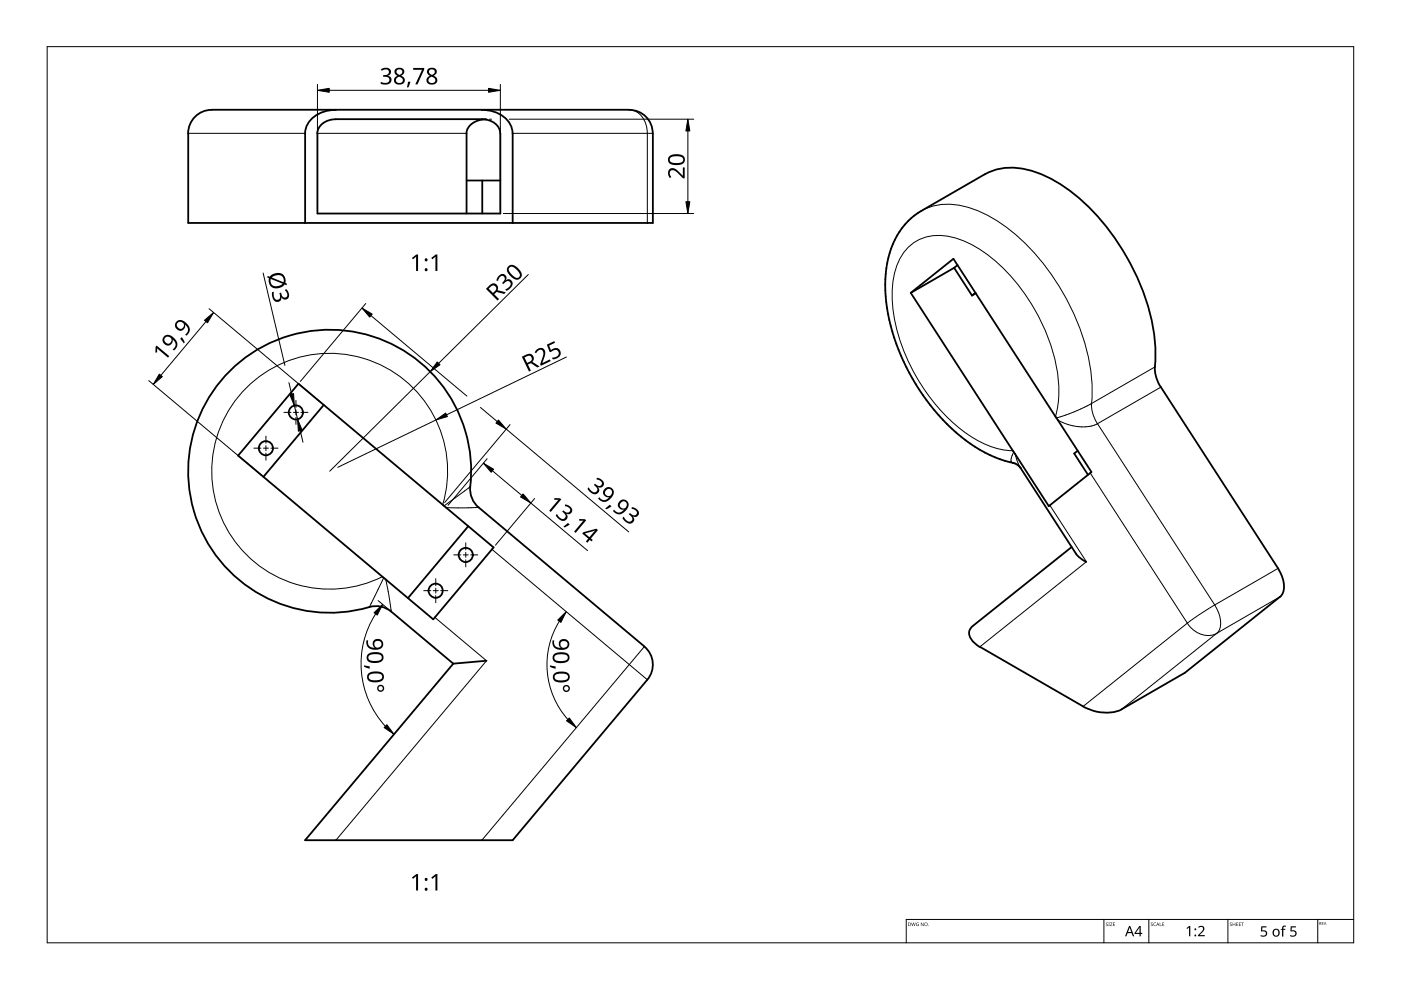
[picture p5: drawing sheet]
<svg xmlns="http://www.w3.org/2000/svg" width="297mm" height="210mm" viewBox="0 0 297 210" stroke-linecap="round" stroke-linejoin="round" font-family="sans-serif">
<g fill="none" stroke="#000" stroke-width=".38">
<path d="M39.9 28.3v19h98.5v-19M44.9 23.3a5 5 0 0 0-5 5M44.9 23.3h88.5M64.7 28.3v19M67.3 28.3v17h38.8v-17M71.2 23.3a6.3 6.3 0 0 0-6.4 4.2l-.1 .8M71.2 25.3a3.6 3.6 0 0 0-3.9 3M71.2 25.3h31M98.9 28.3v17M102.2 23.3a6.3 6.3 0 0 1 6.4 4.2l.1 .8M102.2 25.3a3.5 3.5 0 0 1 3.8 3M102.3 38.3v7"/>
<path d="M103.1 25.3a3.8 3.8 0 0 0-4.2 3M106.1 38.3h-7.2M108.7 28.3v19M133.4 23.3a4.9 4.9 0 0 1 5 5M208.8 37a13.3 13.3 0 0 1 11.7-.2 38.1 38.1 0 0 1 17 15.4 42.9 42.9 0 0 1 7.5 24.3 7.5 7.5 0 0 0 1 5.5l.1 .1M208.8 36.9l-13.4 7.8a16.8 16.8 0 0 0-7.6 13.9l-.1 2.7 .2 3.1 .5 2.8 .8 3.2 .9 2.8 1.3 3.1 1.6 3.1 1.7 2.9 2 2.8 2.1 2.7 2.3 2.4 2.1 1.9 2.5 2 2.3 1.4 2.4 1.2 2.4 .9a6.5 6.5 0 0 1 3.4 1.3l.2 .4M202.3 56.8l3.8 5.9M202.3 56.8l-9.2 5.3M203 56.2l-.7 .6M193.1 62.1l29.2 45.2 .3-.1M193.1 62.1l9-7.2 29.3 45.2-8.8 7M206.8 62.1l-.7 .6"/>
<path d="M206.9 62.2l-.8 .5M63.3 81.4l41.3 34.7-12.7 15.2-41.4-34.7zM68.6 85.9l-12.7 15.2M216.4 99.2l11.7 18.2 .9 .9 1.3 .8M228.5 95.6l-.7 .6 2.9 4.5M246.1 82.1l24.9 38.4a6.6 6.6 0 0 1 1.1 5.1l-.7 .9M99.3 111.6l-12.8 15.2M101.5 107.6a5.4 5.4 0 0 1-1.7-5.5 30 30 0 0 0-31.6-32.1 30 30 0 0 0-27.9 35.4 30 30 0 0 0 38.7 23.2 4.9 4.9 0 0 1 3.9 1.1M101.5 107.6l35.1 29.5M227.2 116l-20.9 16.7M82.9 129.7l13.2 11M136.6 137.1a5 5 0 0 1 .6 7l-28.5 34h-44l31.4-37.4"/>
<path d="M206.2 132.7a1.96 1.96 0 0 0-.1 3.1l1.6 1.4M207.8 137.1l21.8 12.7a9.4 9.4 0 0 0 8.2 .6M271.4 126.5l-20.2 16.1-13.4 7.8M103.1 140.1l-7 .6"/>
<circle cx="56.4" cy="95" r="1.5"/>
<circle cx="62.7" cy="87.4" r="1.49"/>
<circle cx="98.7" cy="117.7" r="1.5"/>
<circle cx="92.4" cy="125.2" r="1.51"/>
</g>
<g fill="none" stroke="#000" stroke-width=".21">
<path d="M64.7 28.3h-24.8M67.3 28.3h31.6M108.7 28.3h29.7M133.4 23.3a4.2 4.2 0 0 1 3.8 4.1v.9M137.2 28.3v19M195.3 44.7a13.3 13.3 0 0 1 11.8-.1 38.1 38.1 0 0 1 17 15.3 43.1 43.1 0 0 1 7.4 24.3 7.8 7.8 0 0 0 1.2 5.6M244.9 77.8l-14.2 8.2-3.4 1.5-3.3 1.1M214.9 95.8l-.4 1a.88 .88 0 0 0 .2 1.3M215.3 96.3l.4 1.6 .7 1.3M223.8 88.3a26.3 26.3 0 0 0-1.4-16.3 40.2 40.2 0 0 0-14.1-18.7 15.3 15.3 0 0 0-11.5-3.1 9.5 9.5 0 0 0-7.1 7.5 29.1 29.1 0 0 0 2.6 18.2 38.1 38.1 0 0 0 14.4 17.2 16.2 16.2 0 0 0 8 2.5M224.3 89.1a9.4 9.4 0 0 0 8.4 .7M232.7 89.8l24.8 38.5 13.5-7.8"/>
<path d="M246.1 82.1l-13.4 7.7M93.9 107a25 25 0 0 0-23.1-32.1 25 25 0 0 0-25.3 30.3 25 25 0 0 0 35.6 17.1M99.7 103.2l-5.6 4.1M99.7 103.2h.1M101.5 107.6h-6.9M104.3 116.5l32.9 27.6M222.6 107.1l7.7 12-22.5 18M231.2 100.3l20.5 31.8M81.4 122.5l-3.1 6.2M81.8 122.9l1.1 6.8M92.2 130.9l10.9 9.2-31.9 38M136.6 137.1l-34.4 41"/>
<path d="M251.7 132.1l5.8-3.8a6.6 6.6 0 0 1 1.1 5 2.68 2.68 0 0 1-3.3 1.4 5.9 5.9 0 0 1-3.6-2.6zM251.7 132.1l-22.1 17.7M271.4 126.5l-13.4 7.8-20.2 16.1"/>
</g>
<path d="M10 9.9h277v190h-277z" fill="none" stroke="#000" stroke-width=".21"/>
<path d="M234 194.9v5M243.6 194.9v5M260.3 194.9v5M279.4 194.9v5M287 194.9h-94.9v5" fill="none" stroke="#000" stroke-width=".21"/>
<g fill="#000">
<path d="M193.2 195.6l.2 .6 .2-.6 .3 .6 .2-.6-.2 .7-.2-.6-.3 .6zM194.3 195.7l.5-.1-.4 .1-.1 .3 .3 .3h.1v-.3h-.1h.2v.3l-.5-.1zM195.2 195.6l.5 .6 .1-.6v.7l-.5-.6-.1 .6zM234.5 195.7l.4-.1-.3 .1 .2 .3a.23 .23 0 0 1 0 .3 .23 .23 0 0 1-.3-.1 .18 .18 0 0 0 .2 .1 .18 .18 0 0 0 0-.3l-.2-.1zM235 195.6h.3v.7h-.3zM235.4 195.6h.4l-.3 .7h.4h-.6l.4-.6zM236 195.6h.4l-.3 .1v.2h.3l-.3 .1v.3h.3h-.4zM244 195.7l.4-.1-.3 .1 .2 .3a.23 .23 0 0 1 0 .3 .23 .23 0 0 1-.3-.1 .18 .18 0 0 0 .2 .1 .18 .18 0 0 0 .1-.3l-.3-.1zM244.6 195.7l.5-.1-.2 .1a.3 .3 0 0 0-.2 .4 .3 .3 0 0 0 .4 .1l-.5 .1zM245.9 195.6l.1 .7h.3h-.4zM246.4 195.6h.4l-.3 .1v.2h.3l-.3 .1v.3h.3h-.4zM251.6 196.8l.5-.5h.3v2.2h-.3v-1.9l-.4 .4z"/>
<path d="M254 196.5a.76 .76 0 0 1 1.2 0 .76 .76 0 0 1-.3 1.2l-.6 .6h1.1v.2h-1.4v-.2l.8-.8a.52 .52 0 0 0 .2-.8 .52 .52 0 0 0-.8 0zM260.8 195.7l.4-.1-.3 .1 .2 .3a.23 .23 0 0 1 0 .3 .23 .23 0 0 1-.4-.1 .18 .18 0 0 0 .3 .1 .18 .18 0 0 0 0-.3l-.2-.1zM261.4 195.6v.3h.4l.1-.3v.7l-.1-.3h-.4v.3zM262.1 195.6h.4l-.3 .1v.2h.3l-.3 .1v.3h.3h-.4zM262.7 195.6h.4l-.3 .1v.2h.3l-.3 .1v.3h.3h-.4zM263.2 195.6h.5l-.2 .1v.6l-.1-.6zM267.4 196.4h1.1v.2h-.9v.7a.75 .75 0 0 1 1.1 .7 .75 .75 0 0 1-1.2 .6l-.2-.1v-.3l.2 .1a.51 .51 0 0 0 .9-.3 .51 .51 0 0 0-.7-.5l-.4-.1zM272 196.4l.7-.1-.1 .2h-.4l-.1 .2v.2h.4v.2h-.4v1.5h-.3v-1.5h-.3l.3-.2zM273.7 196.4h1.1v.2h-.9l-.1 .7a.75 .75 0 0 1 1.1 .7 .75 .75 0 0 1-1.1 .6l-.3-.1v-.3l.3 .1a.51 .51 0 0 0 .8-.3 .51 .51 0 0 0-.7-.5l-.3-.1zM280.3 195.5h.3l-.3 .1v.2h.3h-.3v.2l.3 .1h-.3zM280.6 195.5l.3 .5 .3-.5-.3 .6z"/>
<path d="M192.5 195.6l.6 .2-.1 .5h-.5zM192.6 195.7v.6l.3-.1 .1-.4z"/>
<path d="M195.9 196a.4 .4 0 0 1 .8 0 .4 .4 0 0 1-.8 0zM196.1 196a.27 .27 0 0 0 .5 0 .27 .27 0 0 0-.5 0z"/>
<path d="M239.4 196.3h.2l.9 2.2h-.3l-.3-.7h-.8l-.3 .7h-.3zM239.5 196.6l-.3 1h.7z"/>
<path d="M241.6 196.3h.3v1.5h.3v.2h-.3v.5h-.3v-.5h-1.1v-.2zM241.6 196.6l-.8 1.2h.8z"/>
<path d="M245.4 195.6l.4 .7-.2-.2h-.3l-.2 .2zM245.5 195.7l-.2 .3h.3z"/>
<path d="M270 197.1a.82 .82 0 0 1 1.3 .1 .82 .82 0 0 1-.3 1.2 .82 .82 0 0 1-1.2-.4zM270.3 197.2a.58 .58 0 0 0-.2 .9 .58 .58 0 0 0 .9 0v-.2a.53 .53 0 0 0-.1-.6 .53 .53 0 0 0-.6-.1z"/>
<path d="M279.7 195.5h.2a.17 .17 0 0 1 .2 .1 .17 .17 0 0 1-.1 .2l.2 .3-.4-.2-.1 .2zM279.8 195.6v.2h.2v-.2z"/>
<circle cx="196.9" cy="196.3" r=".07"/>
<circle cx="253.5" cy="198.3" r=".2"/>
<circle cx="253.5" cy="197" r=".2"/>
<circle cx="281.3" cy="196.1" r=".06"/>
</g>
<g fill="none" stroke="#000" stroke-width=".21">
<path d="M55.3 95h-1.5M55.9 95h1M56.4 96.1v1.5M56.4 92.5v1.5M56.4 94.5v1M57.4 95h1.5M61.7 87.4h-1.5M62.2 87.4h1.1M62.7 84.9v1.5M62.7 86.9v1.1M62.7 88.5v1.5M63.8 87.4h1.5"/>
<path d="M97.7 117.6h-1.5M98.2 117.6h1.1M98.8 115.1v1.5M98.8 117.1v1.1M98.8 118.7v1.5M99.8 117.6h1.5M91.3 125.2h-1.5M91.9 125.2h1M92.4 126.3v1.5M92.4 122.7v1.5M92.4 124.7v1.1M93.4 125.2h1.5"/>
</g>
<g fill="#000">
<path d="M80.7 14.7a1.25 1.25 0 0 1 1.3-.4 1.25 1.25 0 0 1 .9 .9 .85 .85 0 0 1-.7 .9 .93 .93 0 0 1 .8 1 .93 .93 0 0 1-1 .8l-1.3-.1v-.4a1.24 1.24 0 0 0 1.8-.3 .71 .71 0 0 0-.9-.8h-.4v-.4a.81 .81 0 0 0 .9-.1 .81 .81 0 0 0 .3-.8 1.02 1.02 0 0 0-1.5 0zM86.5 17.3l.5 .1-.4 1.1h-.3zM87.6 14.4h2.3v.3l-1.4 3.2h-.5l1.5-3.1h-1.9zM141.9 35.9a1.5 1.5 0 0 1 2.1 .6l.8 .8v-1.8h.4v2.3h-.4l-1.1-1.1a.98 .98 0 0 0-1.7-.3v.5l.3 .6-.3 .3a1.46 1.46 0 0 1-.1-1.9zM87.3 54.7l1-.7h.3v3.4h-.4v-3l-.6 .6zM91.4 54.7l1-.7h.3v3.4h-.4v-3l-.6 .6zM105.8 58.5a.91 .91 0 0 1 1.3-.2 .85 .85 0 0 1 .1 1.1 .93 .93 0 0 1 1.4 .2 .93 .93 0 0 1-.2 1.3l-1 .8-.3-.3a1.24 1.24 0 0 0 1.1-1.5 .71 .71 0 0 0-1.3 .1l-.2 .2-.3-.2a.81 .81 0 0 0 .6-.7 .81 .81 0 0 0-.3-.8 1.02 1.02 0 0 0-1.1 1.1l-.4-.1zM33.2 73.3l2.7 2.2-.3 .3-2.3-1.9v.8h-.4l.1-1.2zM38.5 71.5l.7 1.1-.2 .2-.8-.9zM57.7 61.9h.4a1.24 1.24 0 0 0 .7 1.7 .71 .71 0 0 0 .5-1.1l-.1-.4 .4-.1a.81 .81 0 0 0 .3 .9 .81 .81 0 0 0 .8 .1 1.02 1.02 0 0 0-.3-1.5l.2-.2a1.25 1.25 0 0 1 .7 1.1 1.25 1.25 0 0 1-.6 1.1 .85 .85 0 0 1-1-.5 .93 .93 0 0 1-.9 1.1 .93 .93 0 0 1-1-.9zM113.7 74.2a1.12 1.12 0 0 1 1.6-.2 1.12 1.12 0 0 1 .2 1.5l-.5 1.5 1.6-.8 .2 .4-2.1 1-.2-.4 .5-1.4a.98 .98 0 0 0-.5-1.6l-.4 .1-.4 .6-.3-.2zM115.9 73.1l1.6-.8 .2 .4-1.3 .6 .4 .9a1.17 1.17 0 0 1 2 .1 1.17 1.17 0 0 1-1 1.8l-.6 .1-.2-.4a1.03 1.03 0 0 0 1.1-.2 1.03 1.03 0 0 0 .3-1 .93 .93 0 0 0-1.6 .1l-.3-.1z"/>
<path d="M117.5 105.6l1.2 .1 .3 .2-2.2 2.7-.4-.3 2-2.3h-.9zM119.5 111.6l.9-.7 .4 .3-1.1 .6zM119.8 107a1.25 1.25 0 0 1 1.2 .4 1.25 1.25 0 0 1 .1 1.3 .85 .85 0 0 1-1.1 .2 .93 .93 0 0 1 0 1.4 .93 .93 0 0 1-1.3-.1l-.9-.9 .3-.3a1.24 1.24 0 0 0 1.6 .9 .71 .71 0 0 0-.3-1.2l-.2-.2 .2-.3a.81 .81 0 0 0 .7 .5 .81 .81 0 0 0 .8-.4 1.02 1.02 0 0 0-1.1-1zM122.8 110l1.2 .1 .3 .2-2.3 2.7-.3-.3 2-2.3h-.9zM126.5 101.3a1.25 1.25 0 0 1 1.2 .5 1.25 1.25 0 0 1 .2 1.3 .85 .85 0 0 1-1.1 .2 .93 .93 0 0 1-.1 1.3 .93 .93 0 0 1-1.3 0l-.8-1 .2-.3a1.24 1.24 0 0 0 1.6 1 .71 .71 0 0 0-.2-1.3l-.3-.2 .2-.3a.81 .81 0 0 0 .8 .6 .81 .81 0 0 0 .7-.5 1.02 1.02 0 0 0-1.1-.9zM128.3 107.8l1-.8 .3 .3-1 .7zM133.9 107.5a1.25 1.25 0 0 1 1.3 .5 1.25 1.25 0 0 1 .1 1.3 .85 .85 0 0 1-1.1 .2 .93 .93 0 0 1 0 1.3 .93 .93 0 0 1-1.4 0l-.8-1 .2-.3a1.24 1.24 0 0 0 1.6 1 .71 .71 0 0 0-.2-1.2l-.3-.2 .3-.3a.81 .81 0 0 0 .7 .5 .81 .81 0 0 0 .7-.5 1.02 1.02 0 0 0-1.1-.9zM77.2 141.1l1.2 .2v.4l-1.2-.3zM116.6 141.1l1.2 .2v.5l-1.2-.4zM87.3 186.1l1-.8h.3v3.5h-.4v-3l-.6 .5zM91.4 186.1l1-.8h.3v3.5h-.4v-3l-.6 .5z"/>
<path d="M83.8 14.7l.9-.3a.87 .87 0 0 1 1 .6 .87 .87 0 0 1-.6 1 1 1 0 0 1 .7 1.3 1 1 0 0 1-1.4 .6 .94 .94 0 0 1-.9-.8 .94 .94 0 0 1 .7-1l-.1-.1a.88 .88 0 0 1-.3-1.3zM83.9 17a.7 .7 0 0 0 1.4 0 .7 .7 0 0 0-1.4 0zM84.1 15.3a.6 .6 0 0 0 1.2 0 .6 .6 0 0 0-1.2 0z"/>
<path d="M90.7 14.7a1.03 1.03 0 0 1 1.3-.3 1.03 1.03 0 0 1 .5 1.2l-.6 .4a1 1 0 0 1 .8 1.3 1 1 0 0 1-1.4 .6 .94 .94 0 0 1-.9-.8 .94 .94 0 0 1 .7-1l-.1-.1a.88 .88 0 0 1-.3-1.3zM90.8 17a.7 .7 0 0 0 1.4 0 .7 .7 0 0 0-1.4 0zM91 15.3a.6 .6 0 0 0 1.2 0 .6 .6 0 0 0-1.2 0z"/>
<path d="M141.9 33.2l.6-.4 .9-.1a1.36 1.36 0 0 1 1.8 1.3 1.57 1.57 0 0 1-2 1 1.19 1.19 0 0 1-1.3-.4 1.19 1.19 0 0 1 0-1.4zM142.2 33.4a.75 .75 0 0 0 0 .9 .75 .75 0 0 0 .9 .3l1-.1a.69 .69 0 0 0 .8-.7 .69 .69 0 0 0-.8-.6h-1.3z"/>
<path d="M107.8 56.5a1.53 1.53 0 0 1 2.2 .6 1.2 1.2 0 0 1 .7 1.2 1.2 1.2 0 0 1-.9 1 2.59 2.59 0 0 1-2.3-2.4zM108 56.7a1.34 1.34 0 0 0 .8 1.8l.2 .2a.69 .69 0 0 0 1.1 0 .69 .69 0 0 0-.1-1 1.9 1.9 0 0 0-1.8-1.1z"/>
<path d="M34.9 71.3a1.82 1.82 0 0 1 2.5 1 1.5 1.5 0 0 1-.5 2l-.3-.2a1.16 1.16 0 0 0 .6-1.1 1.16 1.16 0 0 0-.6-1 1.08 1.08 0 0 1-1 1.3 1.08 1.08 0 0 1-1.1-1.1v-.4zM34.8 72.1a.8 .8 0 0 0 1.6 0 .8 .8 0 0 0-1.6 0z"/>
<path d="M37.5 68.1a1.82 1.82 0 0 1 2.5 1 1.5 1.5 0 0 1-.5 2.1l-.3-.3a1.16 1.16 0 0 0 .7-1 1.16 1.16 0 0 0-.7-1 1.08 1.08 0 0 1-.9 1.3 1.08 1.08 0 0 1-1.2-1.1v-.5zM37.5 68.9a.76 .76 0 0 0 1.5 0 .76 .76 0 0 0-1.5 0z"/>
<path d="M56.8 58.5l.4 .2a1.84 1.84 0 0 1 1.9-.8 1.84 1.84 0 0 1 1.5 1.4l-.1 .7 .4 .1-.2 .4-.4-.2a1.81 1.81 0 0 1-2.1 .8 1.81 1.81 0 0 1-1.2-1.9v-.2l-.3-.2zM57.4 59.1a1.23 1.23 0 0 0 .4 1.4 1.23 1.23 0 0 0 1.5 0l.6-.3zM57.6 58.8l2.5 1.1a1.17 1.17 0 0 0-.3-1.3 1.17 1.17 0 0 0-1.3-.2z"/>
<path d="M103 61.2l.7-.6a1 1 0 0 1 1.4-.4 1 1 0 0 1 .4 1.3l1.8 .5-.4 .3-1.6-.4-.5 .5 1 1-.3 .3zM103.6 61.2l.9 .9 .4-.3a.67 .67 0 0 0 .1-1.1 .67 .67 0 0 0-1 .2z"/>
<path d="M110.6 75.6l.9-.4a1 1 0 0 1 1.4 .1 1 1 0 0 1 0 1.4l1.5 1-.5 .2-1.3-.9-.7 .3 .7 1.3-.4 .2zM111.2 75.8l.6 1.2 .4-.3a.67 .67 0 0 0 .5-.9 .67 .67 0 0 0-1-.2z"/>
<path d="M123.7 112.8l2.7-.7 .4 .3-1.5 1.8 .4 .3-.3 .3-.4-.3-.5 .6-.3-.3 .5-.6-1.3-1.1zM124 113.1l1 .8 1.2-1.4z"/>
<path d="M128.3 103.5a1.18 1.18 0 0 1 1.7 .3 1.18 1.18 0 0 1-.3 1.7 1.64 1.64 0 0 1-2.9 .2l.3-.3a1.16 1.16 0 0 0 1 .6 1.16 1.16 0 0 0 1-.6 1.03 1.03 0 0 1-1.1-.6 1.03 1.03 0 0 1 .3-1.3zM128.3 104.4a.76 .76 0 0 0 1.5 0 .76 .76 0 0 0-1.5 0z"/>
<path d="M131.5 106.2a1.18 1.18 0 0 1 1.6 .2 1.18 1.18 0 0 1-.3 1.7 1.64 1.64 0 0 1-2.8 .2l.2-.2a1.16 1.16 0 0 0 1 .6 1.16 1.16 0 0 0 1.1-.7 1.03 1.03 0 0 1-1.2-.6 1.03 1.03 0 0 1 .4-1.2zM131.4 107a.76 .76 0 0 0 1.5 0 .76 .76 0 0 0-1.5 0z"/>
<path d="M77.7 135.8h.4a1.16 1.16 0 0 0 .2 1.2 1.16 1.16 0 0 0 1.1 .3 1.08 1.08 0 0 1-.1-1.6 1.08 1.08 0 0 1 1.6 0 1.28 1.28 0 0 1 .1 1.6 1.28 1.28 0 0 1-1.5 .5 1.58 1.58 0 0 1-1.8-2zM79.4 136.6a.76 .76 0 0 0 1.5 0 .76 .76 0 0 0-1.5 0z"/>
<path d="M117.2 135.8h.3a1.16 1.16 0 0 0 .2 1.2 1.16 1.16 0 0 0 1.2 .3 1.08 1.08 0 0 1-.1-1.6 1.08 1.08 0 0 1 1.6 .1 1.28 1.28 0 0 1 0 1.5 1.28 1.28 0 0 1-1.5 .5 1.58 1.58 0 0 1-1.7-2zM118.8 136.6a.76 .76 0 0 0 1.5 0 .76 .76 0 0 0-1.5 0z"/>
<path d="M78 138.8a2.62 2.62 0 0 1 3.2 .1 1.23 1.23 0 0 1-.2 1.3 1.23 1.23 0 0 1-1.2 .4 1.6 1.6 0 0 1-2.1-1zM78.3 139a.76 .76 0 0 0 0 .9 .76 .76 0 0 0 .9 .2 1.35 1.35 0 0 0 1.8-.7 1.34 1.34 0 0 0-1.8-.7z"/>
<path d="M78.1 142.9a2.62 2.62 0 0 1 3.2 .1 1.23 1.23 0 0 1-.2 1.3 1.23 1.23 0 0 1-1.2 .4h-.3a1.34 1.34 0 0 1-1.8-1.4zM78.4 143.1a.68 .68 0 0 0-.1 .8 .68 .68 0 0 0 .7 .3 1.91 1.91 0 0 0 2-.5 .8 .8 0 0 0-1.1-.9l-1 .1z"/>
<path d="M80 145.9a.75 .75 0 0 1 1.5 0 .75 .75 0 0 1-1.5 0zM80.2 145.9a.5 .5 0 0 0 1 0 .5 .5 0 0 0-1 0z"/>
<path d="M117.4 138.8a2.62 2.62 0 0 1 3.2 .1 1.23 1.23 0 0 1-.2 1.3 1.23 1.23 0 0 1-1.2 .4 1.6 1.6 0 0 1-2-1zM117.7 139a.68 .68 0 0 0-.1 .8 .68 .68 0 0 0 .7 .3 1.9 1.9 0 0 0 2.1-.5 .8 .8 0 0 0-1.1-.9l-1 .1z"/>
<path d="M117.5 142.9a2.62 2.62 0 0 1 3.2 .1 1.23 1.23 0 0 1-.2 1.3 1.23 1.23 0 0 1-1.3 .4h-.2a1.36 1.36 0 0 1-1.8-1.3zM117.8 143.1a.76 .76 0 0 0 0 .9 .76 .76 0 0 0 .9 .3 1.35 1.35 0 0 0 1.7-.8 1.34 1.34 0 0 0-1.8-.7z"/>
<path d="M119.3 146a.75 .75 0 0 1 1.5 0 .75 .75 0 0 1-1.5 0zM119.6 146a.46 .46 0 0 0 .9 0 .46 .46 0 0 0-.9 0z"/>
<circle cx="90.4" cy="57.2" r=".32"/>
<circle cx="90.4" cy="55.1" r=".33"/>
<circle cx="90.4" cy="188.6" r=".31"/>
<circle cx="90.4" cy="186.5" r=".33"/>
</g>
<g fill="none" stroke="#000" stroke-width=".21">
<path d="M67.3 17.9v26.7M103.6 19.1h-33.8M106.1 17.9v26.7M103.8 25.3h.4M108 25.3h39.1M145.8 27.8v15M55.8 57.9l4.6 19.6M106.7 45.3h40.4M112 58.2l-19 18.8M43.7 68.2l-9.6 11.4M44.3 65.5l23.9 20M77.5 64.4l-13.8 16.5"/>
<path d="M78.7 66.9l20.3 17.1M91.2 78.8l-21.3 21.1M120.1 75.7l-25.4 12.3M31.5 80.7l23.9 20M61.3 81.1l.5 2.4M62.4 86l.7 2.9M63.7 91.3l.5 2.5M92.4 89l-20.8 10.1M101.9 86.4l3.5 3M103.3 97.3l-8.3 9.8M104.4 99.8l6.2 5.2M107.3 91l26 21.8"/>
<path d="M108.1 90l-13.8 16.5M112.5 106.7l12.1 10M113.4 105.7l-8.3 9.9M79.6 130.2a19.6 19.6 0 0 0 2.1 23.8M80.2 127.3l2.3 2M118.6 131.8a17.4 17.4 0 0 0 1.8 20.7"/>
</g>
<g fill="#000" stroke="#000" stroke-width=".21">
<path d="M67.3 19.1l2.5-.4v.9zM103.6 18.7l2.5 .4-2.5 .5zM145.8 25.3l.5 2.5h-.9zM145.4 42.8h.9l-.5 2.5zM33.8 79.3l.6 .6-1.9 1.6zM43.4 67.9l1.9-1.6-1.3 2.1zM76.7 65.3l2.2 1.3-.5 .6zM92.7 76.7l.6 .6-2.1 1.5zM61.4 83.6l.8-.2 .2 2.6zM63.1 88.9l1 2.3-.8 .2zM92.4 89l2.1-1.4 .4 .7zM105.7 89.1l1.6 1.9-2.1-1.3z"/>
<path d="M102.5 98.2l2.2 1.3-.6 .6zM110.9 104.7l1.6 2-2.1-1.3zM79.3 129.9l1.8-1.8-1.1 2.3zM118.2 131.5l1.9-1.8-1.2 2.3zM82 153.7l1.5 2-2.1-1.4zM120.7 152.2l1.5 2.1-2.1-1.5z"/>
</g>
</svg>
